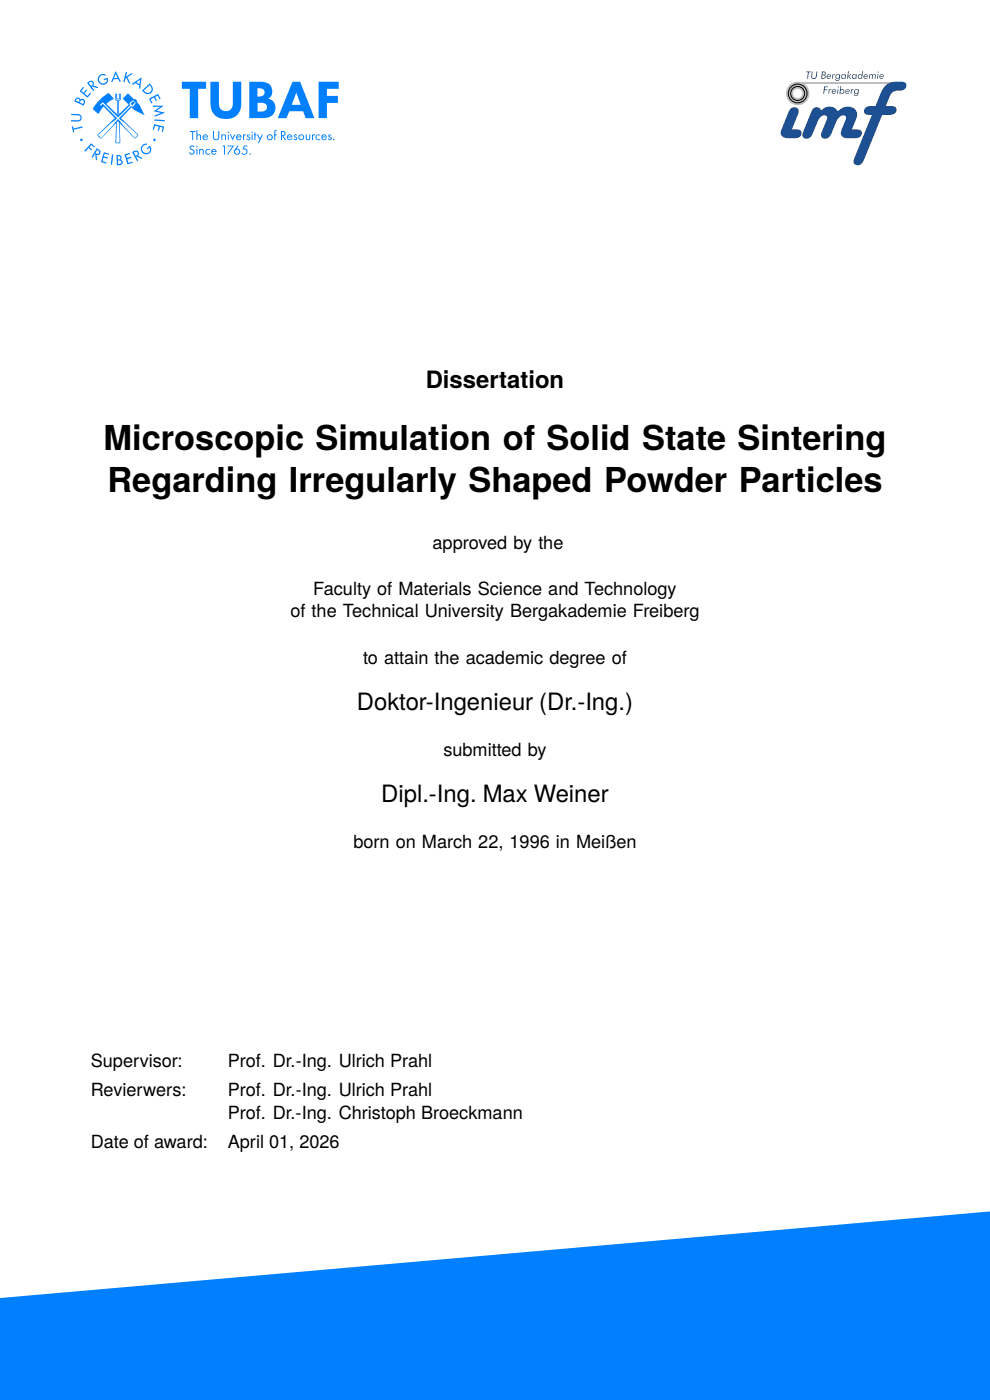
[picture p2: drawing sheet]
<svg xmlns="http://www.w3.org/2000/svg" width="210mm" height="297mm" viewBox="0 0 210 297" stroke-linecap="round" stroke-linejoin="round" font-family="sans-serif">
<defs><g id="words">
<g font-size="7.3">
<text x="22" y="95.5">Microscopic Simulation of Solid State Sintering</text>
<text x="22.8" y="104.3">Regarding Irregularly Shaped Powder Particles</text>
</g>
<g font-size="5.1">
<text x="90.3" y="82.4">Dissertation</text>
<text x="75.7" y="150.5">Doktor-Ingenieur (Dr.-Ing.)</text>
<text x="80.9" y="170.1">Dipl.-Ing. Max Weiner</text>
</g>
<g font-size="3.8">
<text x="91.8" y="116.4">approved by the</text>
<text x="61.6" y="131">of the Technical University Bergakademie Freiberg</text>
<text x="66.5" y="126.2">Faculty of Materials Science and Technology</text>
<text x="77" y="140.8">to attain the academic degree of</text>
<text x="94" y="160.3">submitted by</text>
<text x="75" y="179.9">born on March 22, 1996 in Meißen</text>
<text x="19.2" y="226.4">Supervisor:</text>
<text x="48.3" y="226.4">Prof. Dr.-Ing. Ulrich Prahl</text>
<text x="19.2" y="232.5">Revierwers:</text>
<text x="48.3" y="232.5">Prof. Dr.-Ing. Ulrich Prahl</text>
<text x="48.3" y="237.3">Prof. Dr.-Ing. Christoph Broeckmann</text>
<text x="19.2" y="243.5">Date of award:</text>
<text x="48.3" y="243.5">April 01, 2026</text>
</g>
</g></defs>
<path d="M24.5 15.1l-.9 2.3h.3l.2-.6h1l.3 .5h.2zM26.7 15.3l-.5 2.1h.2l.4-.9 .5 1.2 .4 .1-.7-1.4 1.2-.8h-.3l-1.2 .6 .3-.9zM24.5 15.7l.5 .8-.8 .1zM21.1 15.9a1.1 1.1 0 0 0-.3 1.5 1.1 1.1 0 0 0 1.4 .5 1.1 1.1 0 0 0 .6-1.4l-.8 .3 .1 .2 .5-.2a.85 .85 0 0 1-.8 .9 .85 .85 0 0 1-.9-.8 .85 .85 0 0 1 .7-.9l.7 .1 .2-.3-.7-.1zM28 17.8l.2 .2 .5-.4 .9 .5-.1 .7 .2 .1 .3-2.5zM28.9 17.5l.8-.6-.1 1zM18.5 17.6l1.3 1.7 .2-.1-.5-.8 1.1 .3 .3-.2-1.1-.3a.64 .64 0 0 0-.1-1 .64 .64 0 0 0-1 .2zM52.9 17.3v7.8h2.9a2.15 2.15 0 0 0 2.5-1.5 2.15 2.15 0 0 0-1.2-2.6l-.2-.1a2 2 0 0 0 .7-2.4 2 2 0 0 0-2.4-1.2zM67.6 17.3v7.8h1.8v-3.3h2.3v-1.5h-2.3v-1.4h2.5v-1.6zM38.6 17.3v1.6h1.7v6.2h1.7v-6.2h1.7v-1.6zM44.6 17.3v4.6a3.2 3.2 0 0 0 4.3 3.3 3 3 0 0 0 2.3-3.3v-4.6h-1.8v4.6a1.5 1.5 0 0 1-1.5 1.7 1.5 1.5 0 0 1-1.5-1.7v-4.6zM62 17.3l-3.1 7.8h1.9l.6-1.5h2.9l.6 1.5h1.8l-3-7.8zM18.8 17.6l.5-.2 .3 .1a.54 .54 0 0 1-.3 .7zM30.1 19.2a1.17 1.17 0 0 0 1.4 .8 1.17 1.17 0 0 0 .9-1.3l-.6-1zM30.5 19.2l1.2-1.1a.88 .88 0 0 1 .2 1.4 .88 .88 0 0 1-1.4-.3zM17.6 18.4l-.7 .9 1.7 1.4 .7-.9-.2-.1-.5 .7-.7-.6 .6-.6-.2-.2-.6 .7-.4-.4 .5-.7zM54.6 18.7a1.07 1.07 0 0 1 1.5 1.2 1.29 1.29 0 0 1-1.5 .6zM62.8 19.6l1 2.6h-1.9zM21.4 20.9l-1 1.1-.7 1.1 1.2 1.1 1.1-1.6 2.3 2.5-3.6 3.4v.3l.5 .5h.3l3.1-3.2-.1 4.2 .9 .1 .1-.2-.1-4.1 3.1 3.2h.3l.5-.5v-.3l-3.6-3.4 2.2-2.3 .5 .5 2.3 1.1-1.1-2.2-.6-.6 .2-.1-.6-.6-.1 .2-1.4-1.3-1.1 1.1 1.3 1.3-2.1 2v-2.9l.4-.1v-1.3h-.4v1l-.4-.1v-.9h-.4v1.1l.2 .3h.2v2.9l-2.3-2.2 1.7-1-1.1-1.3zM31.6 20.9l.5 1.1 .3-.1-.5-.8 .8-.4 .4 .8 .2-.2-.4-.7 .6-.3 .4 .8 .2-.1-.6-1.1zM24.6 20h.1l-.1 .8 .3 .3 .4-.1 .2-1v.9v.2l-.4 .1-.1 3.2v-3.2l-.4-.1-.1-.1zM16.2 20.8l-.5 .7 2 .9a.95 .95 0 0 0 0-1.4h-.5l-.2 .2-.3-.4zM16.3 21l.5 .2-.1 .4-.6-.3zM17.2 21.3l.4-.1a.55 .55 0 0 1 0 .9l-.7-.4zM21.2 22.3l.6-.6 3.2 3.2 2.6-2.6-.1-.2v-.3l.6-.5 .3 .1 .3 .5-.4 .6-.3 .1-.2-.1-2.6 2.6 1.4 1.1 2.6 2.4-.1 .2-.4 .4h-.2l-3.5-4-3.5 4h-.2l-.4-.4v-.2l4-3.5-3.1-3.1-.4 .4zM27.8 21.9l.3 .4 .5-.5-.4-.3zM54.6 21.8h.8a.96 .96 0 0 1 1.2 .9 .96 .96 0 0 1-1.2 1h-.8zM32.4 22.4l.1 .3h1.4l-1.3 .9 1.6 .4-1.4 .5 .1 .3 2.1-.9-1.8-.4 1.5-1.1zM15.1 24.2v.2l1.3 .1a.55 .55 0 0 1 .7 .5 .55 .55 0 0 1-.7 .5h-1.3v.3h1.4a.8 .8 0 0 0 .8-.8 .8 .8 0 0 0-.8-.8zM32.8 25.3v.3l2.1 .2 .1-.3zM24.8 24.7v1.2l.2-.2 .2 .2 .1 .5v3.8h-.6zM32.7 26.3l-.3 1.2h.3l.2-.8 .8 .2-.2 .8 .2 .1 .2-.9 .6 .2-.2 .8 .2 .1 .3-1.1zM15.2 26.8l.3 1.3 .3-.1-.2-.5 1.9-.4v-.3l-1.9 .5-.1-.5zM58.3 27.6l-.1 .9h-.1l.1 1.2h.2v-1h.3v-.2h-.3v-.5l.1-.2h.2v-.2zM41.7 27.6v2.1h.2v-.8l.3-.2 .2 .2v.8h.2v-1a.43 .43 0 0 0-.7 0v-1.1zM59.6 27.8v1.9h.2v-.8l.7 .8h.2l-.6-.8a.54 .54 0 0 0 .5-.7 .54 .54 0 0 0-.7-.4zM40.3 27.8v.2h.5v1.7h.2v-1.7h.4v-.2zM45.2 27.8v1.2a.68 .68 0 0 0 .6 .8 .68 .68 0 0 0 .7-.8v-1.2h-.2v1.2a.48 .48 0 0 1-.5 .5 .48 .48 0 0 1-.4-.5v-1.2zM48.3 28.1a.15 .15 0 0 0 .3 0 .15 .15 0 0 0-.3 0zM53.3 28.1a.15 .15 0 0 0 .3 0 .15 .15 0 0 0-.3 0zM59.8 28h.4a.34 .34 0 0 1 0 .6l-.4 .1zM54 28.1v.4h-.1l.1 1.2h.2v-1h.2v-.2h-.2v-.4zM47 28.5v1.2h.2v-.8l.3-.2 .2 .2v.8h.2v-1a.43 .43 0 0 0-.7 0v-.2zM51.5 28.5v1.2h.2l.1-.8 .4-.4-.5 .1zM56.6 29.1a.65 .65 0 0 0 1.3 0 .65 .65 0 0 0-1.3 0zM63.3 29.1a.64 .64 0 0 0 1.2 0 .64 .64 0 0 0-1.2 0zM66.2 28.5v1.2h.2v-.8l.5-.4-.5 .1zM43.1 28.7a.62 .62 0 0 0 .1 .9 .62 .62 0 0 0 .9-.2l-.2-.1-.2 .3a.39 .39 0 0 1-.5-.4h.9a.58 .58 0 0 0-.3-.6 .58 .58 0 0 0-.7 .1zM50.2 28.7a.62 .62 0 0 0 .1 .9 .62 .62 0 0 0 .9-.2l-.2-.1-.2 .3a.39 .39 0 0 1-.5-.4h.9a.58 .58 0 0 0-.3-.6 .58 .58 0 0 0-.7 .1zM52.4 28.6v.4l.5 .4-.2 .2-.3-.2-.1 .1 .1 .2a.4 .4 0 0 0 .7-.2 .4 .4 0 0 0-.4-.5l-.1-.3 .2 .1 .2-.1-.1-.1zM61 28.7a.62 .62 0 0 0 .1 .9 .62 .62 0 0 0 .9-.2l-.2-.1-.2 .3a.39 .39 0 0 1-.5-.4h.9a.58 .58 0 0 0-.3-.6 .58 .58 0 0 0-.7 .1zM62.4 28.6v.4l.5 .4-.2 .2-.3-.2-.2 .1 .2 .2a.4 .4 0 0 0 .6-.2 .4 .4 0 0 0-.3-.5l-.1-.3 .2 .1 .2-.1-.1-.1zM68.3 28.7a.62 .62 0 0 0 .1 .9 .62 .62 0 0 0 .9-.2l-.2-.1-.2 .3a.39 .39 0 0 1-.5-.4h.9a.58 .58 0 0 0-.3-.6 .58 .58 0 0 0-.7 .1zM69.7 28.6v.4l.5 .4-.2 .2-.3-.2-.1 .1 .1 .2a.4 .4 0 0 0 .6-.2 .4 .4 0 0 0-.3-.5l-.1-.3 .2 .1 .2-.1-.1-.1zM67.1 28.7a.64 .64 0 0 0 0 .9 .64 .64 0 0 0 .8 0v-.2a.45 .45 0 0 1-.6 .1 .45 .45 0 0 1 0-.7 .45 .45 0 0 1 .6 .1l-.1-.4zM48.3 28.5v1.2h.2v-1.2zM48.8 28.5l.5 1.3 .6-1.3h-.2l-.4 .8-.3-.8zM53.4 28.5v1.2h.2v-1.2zM64.9 28.5v.7a.48 .48 0 0 0 .4 .5 .48 .48 0 0 0 .5-.5v-.7h-.2v.7a.28 .28 0 0 1-.3 .4 .28 .28 0 0 1-.2-.4v-.7zM54.5 28.5l.6 1.1-.4 .8h.2l.9-1.9h-.2l-.4 .9-.5-.9zM43.3 28.8l.4-.1 .2 .3h-.7zM50.4 28.8l.4-.1 .2 .3h-.7zM56.8 29.1a.45 .45 0 0 1 .9 0 .45 .45 0 0 1-.9 0zM61.2 28.8l.4-.1 .2 .3h-.7zM63.5 29.1a.44 .44 0 0 1 .8 0 .44 .44 0 0 1-.8 0zM68.5 28.8l.4-.1 .2 .3h-.7zM17 29.7a.27 .27 0 0 0 .5 0 .27 .27 0 0 0-.5 0zM32.5 29.7a.27 .27 0 0 0 .5 0 .27 .27 0 0 0-.5 0zM70.6 29.6a.15 .15 0 0 0 .3 0 .15 .15 0 0 0-.3 0zM19.3 30.4l-1.4 1.6 .2 .2 .7-.8 .6 .5 .1-.2-.5-.5 .4-.4 .5 .5 .2-.2zM30.2 30.8a1.11 1.11 0 0 0-.2 1.5 1.11 1.11 0 0 0 1.6 .2 1.11 1.11 0 0 0 .2-1.6l-.7 .6 .2 .2 .4-.4a.85 .85 0 0 1-.8 1.2 .85 .85 0 0 1-.7-1.3 .87 .87 0 0 1 1-.5v-.2h-.1zM40.3 31.1a.83 .83 0 0 0 .7 .9l.1 .1a.39 .39 0 0 1-.3 .5 .39 .39 0 0 1-.5-.3h-.2a.61 .61 0 0 0 .7 .5 .61 .61 0 0 0 .5-.6 .61 .61 0 0 0-.6-.6l-.2-.1a.32 .32 0 0 1 .1-.5 .32 .32 0 0 1 .5 .3l.1-.2-.3-.2zM50.4 30.8l-.6 .9a.65 .65 0 0 0 .1 1.1 .65 .65 0 0 0 1-.5 .65 .65 0 0 0-.7-.7l.4-.6zM47.3 30.9l-.1 .2h.3v1.7h.2v-1.9zM48.2 30.9v.2h1.1l-1.1 1.6 .2 .1 1.2-1.9zM51.7 30.9l-.3 .9a.49 .49 0 0 1 .8 0 .49 .49 0 0 1-.1 .7 .49 .49 0 0 1-.7-.1l-.2 .1a.68 .68 0 0 0 1.2 0 .68 .68 0 0 0-.6-1l.1-.4h.6v-.2zM41.6 31.1a.15 .15 0 0 0 .3 0 .15 .15 0 0 0-.3 0zM20.5 31.4l-1.1 1.9 .3 .2 .4-.8 .2 1.2 .3 .1-.1-1.1a.64 .64 0 0 0 .8-.5 .64 .64 0 0 0-.5-.8zM42.2 31.6v1.2h.2l.1-.8 .2-.2 .3 .2v.8h.2l-.1-1.1a.43 .43 0 0 0-.6 0v-.1zM45 31.8a.62 .62 0 0 0 0 .9 .62 .62 0 0 0 .9-.2l-.1-.1-.3 .2a.38 .38 0 0 1-.5-.4h.9a.58 .58 0 0 0-.3-.6 .58 .58 0 0 0-.6 .2zM43.7 31.8a.64 .64 0 0 0 0 .8 .64 .64 0 0 0 .9 .1v-.2a.45 .45 0 0 1-.7 0 .45 .45 0 0 1 0-.6 .45 .45 0 0 1 .6 0l-.1-.3zM41.7 31.6v1.2h.2v-1.2zM49.8 32.2a.45 .45 0 0 1 .9 0 .45 .45 0 0 1-.9 0zM45.1 31.9l.4-.1 .2 .3h-.7zM20.6 31.8l.4 .4v.3a.53 .53 0 0 1-.8 0zM28 32.3l1.1 1.9 .2-.1-.4-.8 .1-.1 1 .5 .3-.2-1.1-.5a.65 .65 0 0 0 .1-.9 .65 .65 0 0 0-1 0zM28.4 32.4l.1-.1a.47 .47 0 0 1 .7 .1 .53 .53 0 0 1-.4 .7zM22 32.3l-.6 2.1 1.1 .3 .1-.2-.9-.3 .3-.8 .8 .3 .1-.3-.9-.2 .2-.6 .9 .3 .1-.3zM26.4 32.8l.6 2.1 1.2-.4-.1-.2-.9 .2-.2-.8 .8-.2v-.2l-.9 .2-.2-.6 .9-.2-.1-.3zM52.9 32.7a.15 .15 0 0 0 .3 0 .15 .15 0 0 0-.3 0zM23.8 32.7l-.3 2.2h.3l.2-2.1zM24.7 32.9l.1 2.2a.95 .95 0 0 0 1.2-.7l-.2-.4-.2-.1a.59 .59 0 0 0 .1-.8 .59 .59 0 0 0-.7-.2zM25 33.1l.5 .1v.5l-.2 .1h-.3zM25 34a.49 .49 0 0 1 .5 .1 .49 .49 0 0 1 .2 .5l-.6 .2z" fill="#0080ff"/>
<path d="M169.2 17.5h21" fill="none" stroke="#bdbcbc" stroke-width=".39"/>
<path d="M166.7 19.8a2.5 2.5 0 0 0 5 0 2.5 2.5 0 0 0-5 0zM168.2 19.8a1 1 0 0 1 2 0 1 1 0 0 1-2 0z" fill-rule="evenodd" fill="#bdbcbc"/>
<g fill="#1d4f93">
<path d="M177.7 18.9h.2l-.2 1h-.1z"/>
<path d="M180.6 18.9h.1v.2l.4-.2-.1 .2h-.3l-.1 .8h-.2z"/>
<path d="M175.8 18.9h.2v.2l.4-.2-.1 .2h-.3l-.1 .8h-.2z"/>
<path d="M174.8 18.3h.8v.2h-.6l-.1 .5h.6v.1h-.6l-.1 .8h-.2z"/>
<path d="M172.2 15.2h.2l-.1 1a.39 .39 0 0 0 .3 .4 .39 .39 0 0 0 .4-.3l.2-1.1h.2l-.1 .8a.62 .62 0 0 1-.7 .8 .62 .62 0 0 1-.5-.9z"/>
<path d="M171 15.2h1v.1h-.4l-.2 1.4h-.2l.2-1.4h-.4z"/>
<path d="M186.2 15.7h.1l-.1 1h-.2z"/>
<path d="M184.4 15.7h.2v.2a.32 .32 0 0 1 .3-.2 .32 .32 0 0 1 .3 .2 .32 .32 0 0 1 .4-.2 .32 .32 0 0 1 .2 .4l-.1 .6h-.2l.1-.7-.2-.1-.2 .2-.1 .6h-.2l.1-.7-.3-.1-.2 .8h-.2z"/>
<path d="M176.6 15.7h.2l-.1 .2 .4-.2v.2l-.3 .1-.2 .7h-.1z"/>
<path d="M179.9 15.1h.2l-.2 1.1 .5-.5h.3l-.6 .5 .4 .5h-.2l-.4-.5-.1 .5h-.1z"/>
<path d="M187.8 18.2a4.3 4.3 0 0 1 4.2-.7 1.17 1.17 0 0 1-.1 1.4 1.17 1.17 0 0 1-1.4 .3 1.74 1.74 0 0 0-1.8 1.3l-.8 2h1.2a.94 .94 0 0 1 1 .9 .94 .94 0 0 1-1.1 1h-1.9l-3.8 9.5a1.24 1.24 0 0 1-.8 1.1 1.24 1.24 0 0 1-1.3-.3l-.2-.4 .3-.9 3.7-9a1.27 1.27 0 0 1-1.7-.8 1.21 1.21 0 0 1 1.4-1.1h1l1.3-3.2z"/>
<path d="M167.7 23.1a1.01 1.01 0 0 1 1.4-.2 1.01 1.01 0 0 1 .1 1.5l-1.2 3a1.85 1.85 0 0 1 2 .5 1.16 1.16 0 0 1-1.4 1.4h-1.4a1.27 1.27 0 0 1-1.3-.4 1.27 1.27 0 0 1-.1-1.5l1.5-3.7z"/>
<path d="M172.6 23a.96 .96 0 0 1 1.5 .4 2.23 2.23 0 0 1 3.6 .2 2.32 2.32 0 0 1 4.1 .3l-.1 1-1 2.5a1.89 1.89 0 0 1 2.1 .5 1.16 1.16 0 0 1-1.4 1.4h-1.8a1.22 1.22 0 0 1-1.2-.6 1.22 1.22 0 0 1 .2-1.4l.8-2a.62 .62 0 0 0-.1-.7 .62 .62 0 0 0-.8 0l-.7 .5-.3 .5-1.1 2.7a1.24 1.24 0 0 1-.8 1 1.24 1.24 0 0 1-1.3-.3l-.1-.7 1.1-2.9a.58 .58 0 0 0 .2-.6 .58 .58 0 0 0-.6-.3 1.64 1.64 0 0 0-1.5 1.3l-1 2.5a1.24 1.24 0 0 1-.8 1 1.24 1.24 0 0 1-1.3-.2l-.1-.4 .1-.6 1.8-4.5z"/>
<path d="M181.3 19a.47 .47 0 0 0-.1 .7 .47 .47 0 0 0 .7 0 .34 .34 0 0 1-.2 .5 .34 .34 0 0 1-.4-.2h-.2a.51 .51 0 0 0 .7 .3 .51 .51 0 0 0 .3-.6l.1-.8h-.2v.2l-.3-.2zM181.3 19.4a.36 .36 0 0 1 .7 0 .36 .36 0 0 1-.7 0z"/>
<path d="M179.4 19a.5 .5 0 0 0 0 .8 .5 .5 0 0 0 .8-.1l-.1-.1a.32 .32 0 0 1-.4 .2 .32 .32 0 0 1-.2-.4h.7a.46 .46 0 0 0-.2-.5 .46 .46 0 0 0-.6 .1zM179.6 19.1l.3-.1 .2 .3h-.6z"/>
<path d="M176.6 19a.5 .5 0 0 0-.1 .8 .5 .5 0 0 0 .8-.1l-.1-.1a.32 .32 0 0 1-.4 .2 .32 .32 0 0 1-.2-.4h.8a.46 .46 0 0 0-.3-.5 .46 .46 0 0 0-.5 .1zM176.7 19.1l.3-.1 .2 .3h-.6z"/>
<path d="M178.3 18.2l-.2 1.7h.1l.1-.2a.47 .47 0 0 0 .6 .1 .47 .47 0 0 0 .1-.7 .47 .47 0 0 0-.7 0l.1-.9zM178.2 19.4a.36 .36 0 0 1 .7 0 .36 .36 0 0 1-.7 0z"/>
<path d="M186.7 15.9a.5 .5 0 0 0 0 .7 .5 .5 0 0 0 .7-.1l-.1-.1a.32 .32 0 0 1-.4 .2 .32 .32 0 0 1-.2-.3h.8a.46 .46 0 0 0-.3-.6 .46 .46 0 0 0-.5 .2zM186.8 15.9h.4l.1 .2h-.6z"/>
<path d="M183.3 15.9a.5 .5 0 0 0 0 .7 .5 .5 0 0 0 .8-.1l-.2-.1a.32 .32 0 0 1-.3 .2 .32 .32 0 0 1-.3-.3h.8a.46 .46 0 0 0-.2-.6 .46 .46 0 0 0-.6 .2zM183.5 15.9h.3l.2 .2h-.6z"/>
<path d="M180.8 15.9a.48 .48 0 0 0 0 .7 .48 .48 0 0 0 .7 0v.1h.1l.2-1h-.2v.2l-.4-.2zM180.8 16.2a.36 .36 0 0 1 .7 0 .36 .36 0 0 1-.7 0z"/>
<path d="M178.6 15.9a.48 .48 0 0 0-.1 .7 .48 .48 0 0 0 .7 0v.1h.2l.1-1h-.2v.2l-.4-.2zM178.5 16.2a.4 .4 0 0 1 .8 0 .4 .4 0 0 1-.8 0z"/>
<path d="M177.3 15.9a.47 .47 0 0 0 0 .7 .47 .47 0 0 0 .7 0 .34 .34 0 0 1-.2 .4 .34 .34 0 0 1-.5-.2h-.1a.51 .51 0 0 0 .6 .4 .51 .51 0 0 0 .3-.7l.1-.8h-.1l-.1 .2-.3-.2zM177.3 16.2a.36 .36 0 0 1 .7 0 .36 .36 0 0 1-.7 0z"/>
<path d="M175.5 15.9a.5 .5 0 0 0 0 .7 .5 .5 0 0 0 .7-.1l-.1-.1a.32 .32 0 0 1-.4 .2 .32 .32 0 0 1-.2-.3h.8a.46 .46 0 0 0-.3-.6 .46 .46 0 0 0-.5 .2zM175.6 15.9h.4l.1 .2h-.6z"/>
<path d="M174.4 15.2l-.2 1.5a.63 .63 0 0 0 .6 0 .63 .63 0 0 0 .3-.6l-.2-.2a.39 .39 0 0 0 .3-.5 .39 .39 0 0 0-.6-.2zM174.5 15.3a.32 .32 0 0 1 .4 .1 .32 .32 0 0 1 0 .5 .32 .32 0 0 1-.4-.1zM174.4 16a.34 .34 0 0 1 .6 .2 .34 .34 0 0 1-.5 .4h-.1z"/>
<path d="M182.1 15.9a.48 .48 0 0 0-.1 .7 .48 .48 0 0 0 .7 0v.1h.2l.2-1.6h-.2l-.1 .8-.4-.2zM182 16.2a.4 .4 0 0 1 .8 0 .4 .4 0 0 1-.8 0z"/>
<circle cx="177.8" cy="18.5" r=".12"/>
<circle cx="186.3" cy="15.3" r=".12"/>
</g>
<g fill="none" stroke="#000" stroke-width=".21">
<circle cx="169.2" cy="19.8" r="1.99"/>
<circle cx="169.2" cy="19.8" r="1.48"/>
</g>
<path d="M0 275.4l210-18.4v40h-210z" fill="#0080ff"/>
<use href="#words"/>
</svg>
